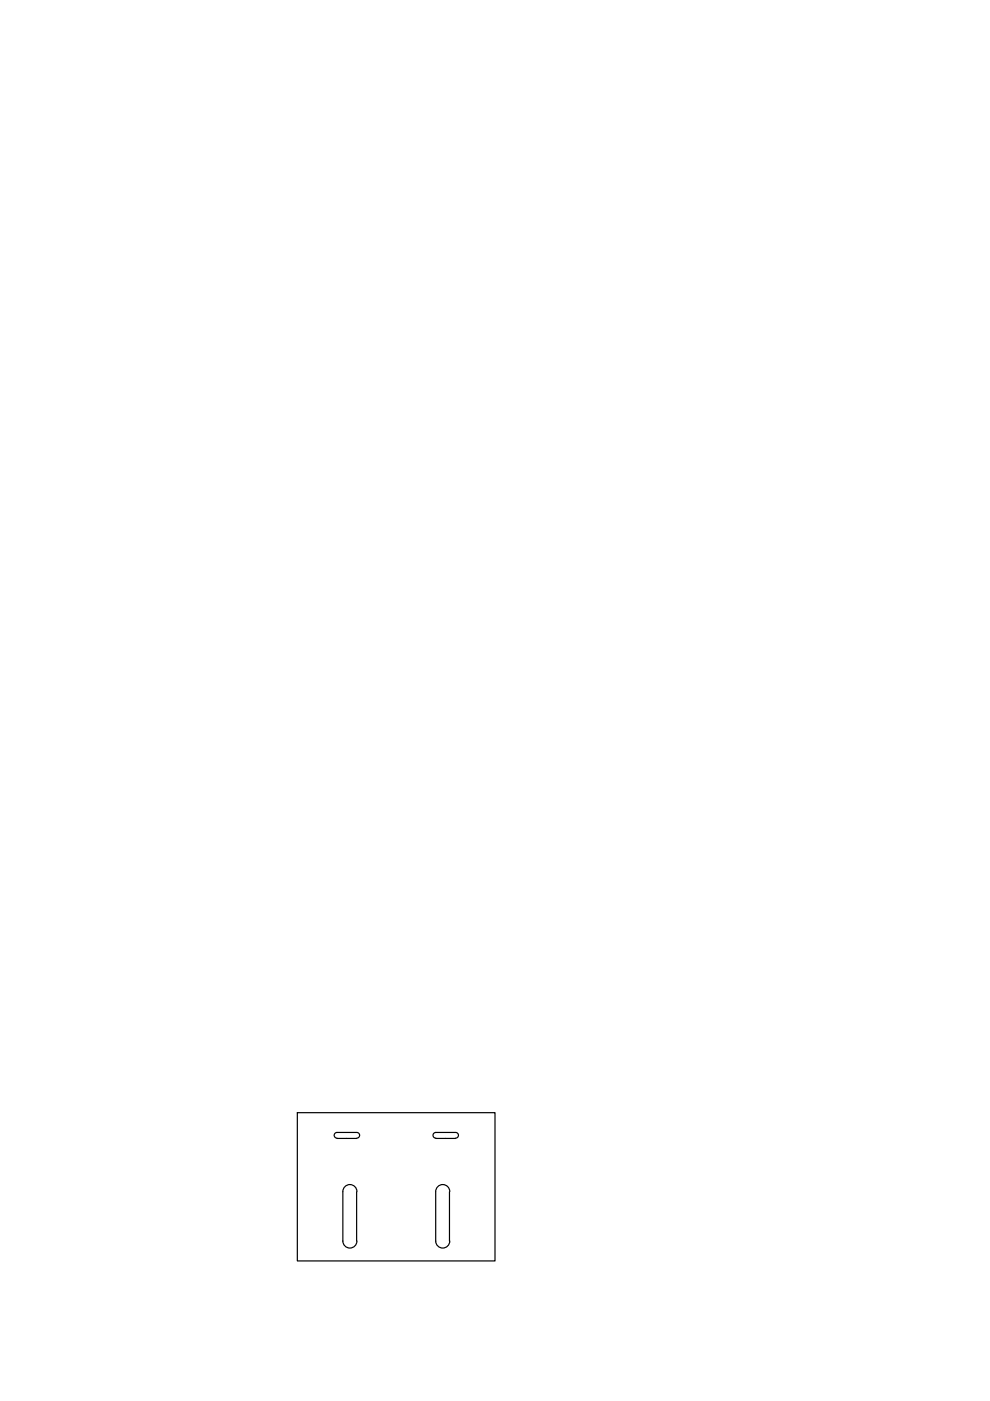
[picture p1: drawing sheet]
<svg xmlns="http://www.w3.org/2000/svg" width="210mm" height="297mm" viewBox="0 0 210 297" stroke-linecap="round" stroke-linejoin="round" font-family="sans-serif">
<!-- layer: 0 -->
<g fill="none" stroke="#000" stroke-width=".25">
<path d="M63 235.9h42v31.4h-42zM71.4 240.1h4.2a.6 .6 0 0 1 .6 .6 .6 .6 0 0 1-.6 .6M71.4 241.4h4.2M71.5 240.1a.6 .6 0 0 0-.6 .6 .6 .6 0 0 0 .6 .6M72.7 252.6a1.49 1.49 0 0 1 1.5-1.5 1.49 1.49 0 0 1 1.5 1.5M72.7 252.7v10.5M75.6 252.7v10.5M92.4 252.6a1.49 1.49 0 0 1 1.5-1.5 1.49 1.49 0 0 1 1.5 1.5M92.4 241.4h4.2M92.4 252.7v10.5M92.4 241.3a.6 .6 0 0 1-.6-.6 .6 .6 0 0 1 .6-.6h4.2a.6 .6 0 0 1 .6 .6 .6 .6 0 0 1-.6 .6M95.3 252.7v10.5"/>
<path d="M72.7 263.1a1.49 1.49 0 0 0 1.5 1.5 1.49 1.49 0 0 0 1.5-1.5M92.4 263.1a1.49 1.49 0 0 0 1.5 1.5 1.49 1.49 0 0 0 1.5-1.5"/>
</g>
</svg>
